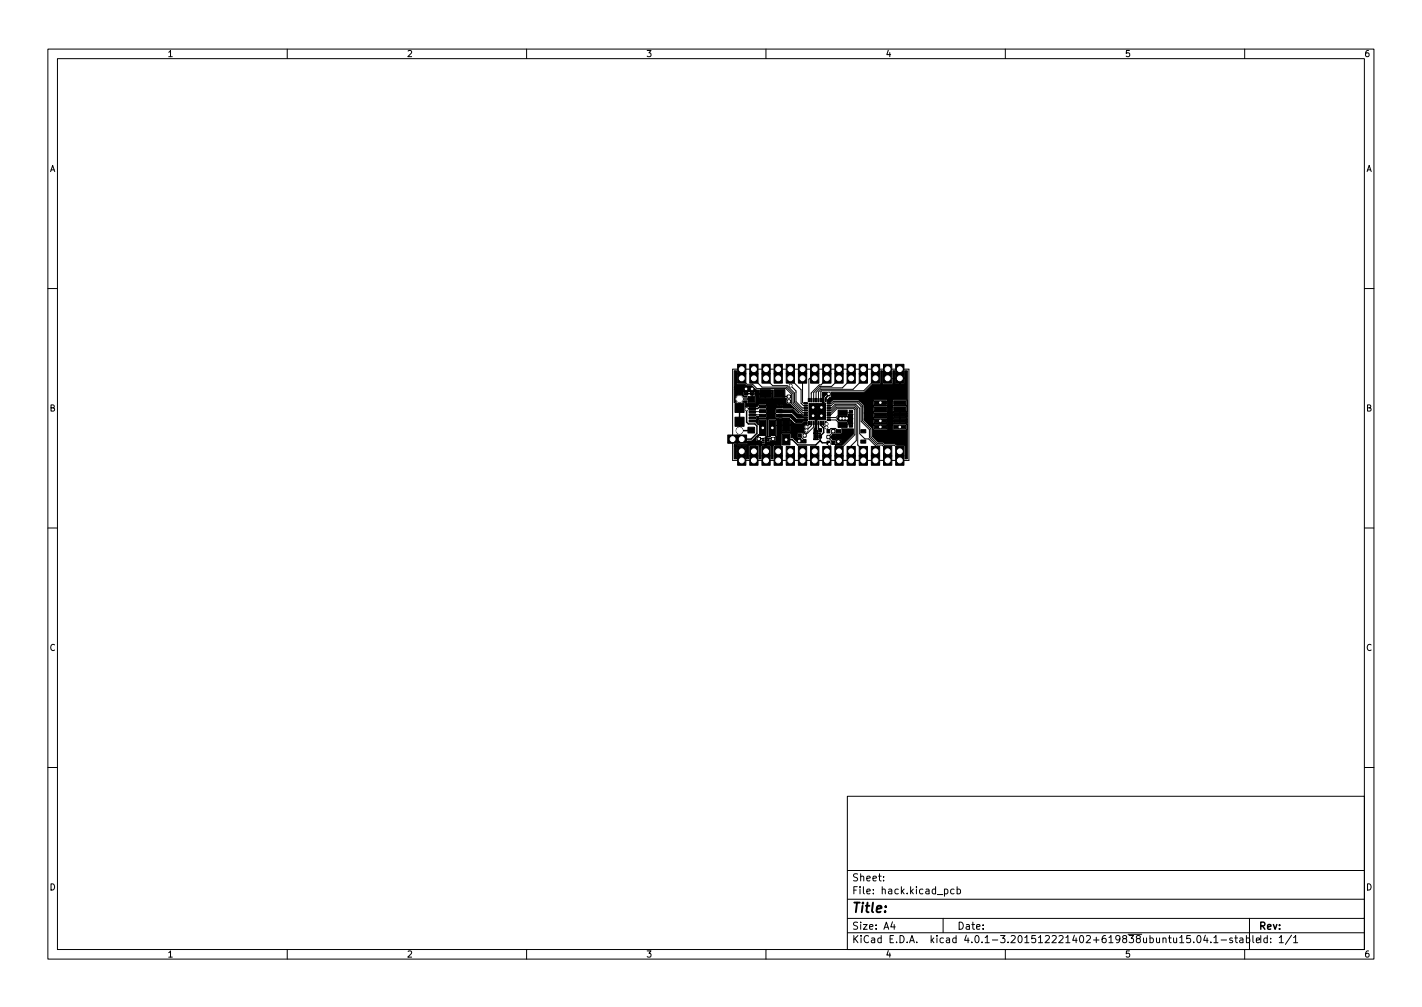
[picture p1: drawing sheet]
<svg xmlns="http://www.w3.org/2000/svg" width="297mm" height="210mm" viewBox="0 0 297 210" stroke-linecap="round" stroke-linejoin="round" font-family="sans-serif">
<defs><g id="words">
<text font-size="2.8" x="178" y="190.6">Title:</text>
<g font-size="2.1">
<text x="178" y="184">Sheet:</text>
<text x="178" y="186.7">File: hack.kicad_pcb</text>
<text x="178" y="196.9">KiCad E.D.A. kicad 4.0.1-3.201512221402+619838ubuntu15.04.1-stable</text>
<text x="178" y="194.1">Size: A4</text>
<text x="200" y="194.1">Date:</text>
<text x="263" y="194.1">Rev:</text>
<text x="263" y="196.9">Id: 1/1</text>
</g>
<g font-size="1.8">
<text x="35" y="11.9">1</text>
<text x="85" y="11.9">2</text>
<text x="135" y="11.9">3</text>
<text x="185" y="11.9">4</text>
<text x="235" y="11.9">5</text>
<text x="285" y="11.9">6</text>
<text x="10.3" y="35.9">A</text>
<text x="285.3" y="35.9">A</text>
<text x="10.3" y="85.9">B</text>
<text x="285.3" y="85.9">B</text>
<text x="10.3" y="135.9">C</text>
<text x="285.3" y="135.9">C</text>
<text x="10.3" y="185.9">D</text>
<text x="285.3" y="185.9">D</text>
<text x="35" y="199.9">1</text>
<text x="85" y="199.9">2</text>
<text x="135" y="199.9">3</text>
<text x="185" y="199.9">4</text>
<text x="235" y="199.9">5</text>
<text x="285" y="199.9">6</text>
</g>
</g></defs>
<g fill="none" stroke="#000" stroke-width=".21">
<path d="M10 10.2h277v190.1h-277zM12 12.2h273v186.1h-273zM60 10.2v2M110 10.2v2M160 10.2v2M210 10.2v2M260 10.2v2M10 60.2h2M153 77.1h36.9v19h-36.9zM154.9 77.1v2l1.1 1.1h1.2l.9 .9h6.1l1.2 1.2v1.9l2.4 2.5h.5M157.5 77.1v2l1.7 1.7h5.1l1.4 1.4v1.9l2 2.1h.6M160 77.1v2l1.4 1.4h3l1.6 1.6v1.9l1.7 1.7h.6"/>
<path d="M162.6 77.1v1.9M165.1 77.1v2l2.2 2.3v2.8l.5 .5h.5M167.6 77.1v6.9l.2 .2h.5M170.2 77.1v1.9h-1l-.2 .2v4.3M172.7 77.1v2l-1.2 1.3h-.4l-1.6 1.6v1.5M175.3 77.1v2l-1.6 1.6h-2.4l-1.3 1.3v1.5M177.8 77.1v2l-1.8 1.9h-4.6l-.9 .9v1.6M180.3 77.1v2l-2.1 2.2h-6.7l-.5 .5v1.7M182.9 77.1v2l-2.5 2.5h-8.8l-.1 .2v1.7M285 60.2h2M157.2 86.6h1.9l.2 .2M159.3 85.8l-.1 .2h-2"/>
<path d="M162.6 94.2v1.9M165.2 80.5l1.1 1.1v2.3l1.3 1.3h.7M165.2 94.1l-.1 .1v1.9M167.1 90.9l1 1.2M167.6 94.2v1.9M169 88.3v.3l-.5 .5M169.5 88.3v.6l-1 1M170 88.3v.9l-1.9 1.7M170.2 94.2v1.9M172 88.3v.5l.5 .5h.1M172.5 88.3h.1M172.5 88.3l.2 .2"/>
<path d="M172.7 94.2v1.9M173 90h.1M173 90l.6-.5h.9l.6 .5M173.1 87.7h1.5l1 1h1.9l.2 .2M173.1 86.2h.4l1.2-1.2h3.8l.4 .4v6.6l-1.1 1.1v3M173.1 84.7h.5l.6-.6h4.9l.8 .8v3.1l1.7 1.7v1.7l1.6 1.5h1.1l1.1 1.2v2M173.1 86.7h.4l1.3-1.4h3.6l.2 .2v5.3l-3.3 3.3v2M173.1 85.7h.5l1-1h4l.6 .6v7.6l1.1 1.2v2M173.1 84.2h.6l.4-.4h5.2l.9 .9v3.2l1.7 1.7v1.6l1.4 1.4h1.1l.4 .4h2.1l1.1 1.1v2M173.1 85.2h.6l.7-.8h4.4l.8 .9v5.3l1.1 1h.8l1.4 1.5v3M174 90l-1 1.2v.2l1 1.1M177.7 86l-.2 .2h-1.9l-1 1h-1.5"/>
<path d="M10 110.2h2M285 110.2h2M10 160.2h2M177 166.3h108v32h-108zM285 160.2h2M60 198.3v2M110 198.3v2M160 198.3v2M177 194.8h108M177 191.8h108M177 187.8h108M177 181.8h108"/>
<path d="M184.6 183.8v.1M184.6 183v.1M186.4 192.5l-.3 1h.9M186.8 193v1M197 191.8v3M197.3 185.7l.4-.1 .3 .3-.1 .7h-.6M199.3 185.7l-.4-.1-.3 .3 .1 .7h.6M199.9 185.7l.5-.1 .2 .3-.1 .7h-.6M199.9 185.1v1.5M210 198.3v2M246.4 195.8l.5-.5v1.5M246.4 196.8h.9"/>
<path d="M248.6 195.3h-.7v.7l.2-.1 .5 .1 .1 .2-.1 .5-.2 .1-.5-.1M249.4 196.7v.1M250.2 195.4l.2-.1a.8 .8 0 0 1 .5 .8 .8 .8 0 0 1-.5 .7 1 1 0 0 1-.2-1.4zM251.8 195.3l-.4 1h1M252.1 195.8v1M252.9 196.7v.1M253.6 195.8l.4-.5v1.5M253.6 196.8h.8M255.1 196.3h1.1M257.4 195.9l-.3-.1-.2 .2v.3l.5 .1v.4h-.5M257.9 195.8h.6M258.1 195.3v1.3l.4 .2"/>
<path d="M259 195.9h.6v.9M259.6 196.2l-.5 .1-.2 .2 .2 .3h.5M260 198.3v2M260.4 195.9l.4-.1 .3 .3-.2 .7h-.5M260.4 195.3v1.5M261 191.8v6.5M261.7 195.3v1.3l.2 .2M262.4 196.3l.7-.1v-.3l-.5-.1-.2 .2 .1 .8h.6M269.8 195.3l-1.3 1.9M270.2 195.8l.4-.5v1.5M270.2 196.8h.9"/>
</g>
<g fill="#000" stroke="#000" stroke-width=".21">
<path d="M154.1 78h1.7v2h-1.7zM154.1 76.1h1.7v2h-1.7zM156.6 78h1.7v2h-1.7zM156.6 76.1h1.7v2h-1.7zM159.2 78h1.7v2h-1.7zM159.2 76.1h1.7v2h-1.7zM161.7 78h1.7v2h-1.7zM161.7 76.1h1.7v2h-1.7zM164.2 78h1.8v2h-1.8zM164.2 76.1h1.8v2h-1.8zM166.8 78h1.7v2h-1.7zM166.8 76.1h1.7v2h-1.7z"/>
<path d="M169.3 78h1.7v2h-1.7zM169.3 76.1h1.7v2h-1.7zM171.9 78h1.7v2h-1.7zM171.9 76.1h1.7v2h-1.7zM174.4 78h1.7v2h-1.7zM174.4 76.1h1.7v2h-1.7zM176.9 78h1.8v2h-1.8zM176.9 76.1h1.8v2h-1.8zM179.5 78h1.7v2h-1.7zM179.5 76.1h1.7v2h-1.7zM182 78h1.7v2h-1.7zM182 76.1h1.7v2h-1.7z"/>
<path d="M184.6 78h1.7v2h-1.7zM184.6 76.1h1.7v2h-1.7zM187.1 78h1.7v2h-1.7zM187.1 76.1h1.7v2h-1.7zM153.5 87.1h1.9v1.9h-1.9zM153.5 84.2h1.9v1.9h-1.9zM153.4 77.4h.4v2.6l.2 .2h1.6l.3 .3h1.2l.2 .2-.2 .1v.4l.5-.1 .4 .3h.6v.7h2.5v-.7h.4l.1 1.7 2.6 .1 .1 1.1h.8l1.8 2-1.1-1-2.2-.1-.1-.3h-1.5l.1 .4-.2 .2 .1 1.8 .8 .1h2.1l.1 .1-.8 .1v1.2l1-.1v-1l.6 .6 .5 .2h1.2l.6-.5h.5v.6a.61 .61 0 0 0-.6 .3 .61 .61 0 0 0 0 .7l-.1 .4 .3 .3-.6 .2-.8-.2-.3 .3 .1 .8 .7 .2-.2 .1v.4h.4v-.2l.1 .6-.1-.3h-.8l-.1 .2-.6-.6h.6l.1 .3h.4l-.1-.5-1 .2-.3-.4h-.5v-.7l-.1-.2h-1.9v2.5h-1.2l-.1-.3h-.4v3.1h-.4v-2.7l.4-.1v-.3h-.5v.3h-2l-.1 2.8h-.3l-.1-2.8 .4 .1 .1-.4h-1v.3h-1.5l-.1 2.8h-.4l-.1-1.5h-.9v1.5l-.1-1.5h-.9l-.1 1.5h-.5v-2.6h.5l.1 1h.9v-1.1l.1 1.1h1l-.1-1.1-2.5 .1v-.4h2.6l.2-.2v-.3h1.8v.3h.5v-.4v.4h.5l-.1-.4-2.7 .1v-.2l1-.1 1.2-1.3 .1 .4-.6 .1v.7l.2 .2h.9l.1 .6h.6l.1 .2h.1v-.9l.1 .9 .5-.3v-.2v.2h.2l.1-.2h-.4l.4-.1h.2v.3h.5v-.4v.4h.4v-.4l-1.1 .1 .1-.3 .2 .2h.7l.2-.2v-.8l.3-.3v-2h1v1l.1 .1h.8v-1.2v1.2h.8l.2-.1-.1-1.1-2.8 .1v-1.2h1v1l.9 .1-.1-1.3-1.8 .2-.3-.2h-1.4l-.2 .2v3.2l.1 .3h.5l-.7 .1-.1-3.7-1.6-.1-.2 .2v1l-.5-.5v-.3h-.8l.9-.1v-.9h.4v.3l.3 .1h1.4v-2.7h1.9v.3h.8v-.4v.4h.7v-.4l-3.4 .1-.2-.2h-1.2l-.6 .5h-1.6l-.8 .1-.1-.9-.5-.1 .2-.3h.7v.4l.2 .1h1.6l.1-1.4-.2-.2v-.4h.9l.1 .9h1.1v-.9l.1 .9h1.1l.1-.9h-3.4l-.1-.5h-.8l-.4 .1-.2-.1h-.7l-.2 .1v.8l.7 .1v.2h-.7a.93 .93 0 0 0-1.4-.4 .93 .93 0 0 0-.1 1.5h-.4v-2.7h1.9l.2 .3h.3v-.4l.1 .4h.4v-.3h.3l.1 .3h.3l.1-.4v.4h.4l.1-.3h-4.2v-.4h1.9l.1 .3h.4v-.4l.1 .4h.4v-.3h.3v.3h.5l-.1-.5-.4 .2-.4-.2-2.8 .2zM152 90.8h2.1v1.8h-2.1zM154.1 95.1h1.7v2h-1.7zM154.1 93.2h1.7v2h-1.7zM155.5 80.9h.7v.6h-.7zM155.5 81.9h.7v.6h-.7z"/>
<path d="M153.9 90.8h2.1v1.8h-2.1zM156.2 89.2h1.4v1.2h-1.4zM156.2 82.8h1.4v1.2h-1.4zM156.5 85.1h1.3v.4h-1.3zM156.5 85.8h1.3v.4h-1.3zM156.5 86.4h1.3v.4h-1.3zM156.5 87.1h1.3v.4h-1.3zM156.5 87.7h1.3v.4h-1.3zM156.6 95.1h1.7v2h-1.7zM156.6 93.2h1.7v2h-1.7zM156.8 80.9h.7v.6h-.7zM156.8 81.9h.7v.6h-.7z"/>
<path d="M158.1 91.3h.7v.6h-.7zM158.1 92.3h.7v.6h-.7zM158.6 87.7h1.4v3.2h-1.4zM158.7 86.5h1.2v.6h-1.2zM158.7 85.5h1.2v.6h-1.2zM158.7 84.6h1.2v.6h-1.2zM158.8 81.4h2.2v1.6h-2.2zM159.2 95.1h1.7v2h-1.7zM159.2 93.2h1.7v2h-1.7zM159.3 91.5h.3v.2h-.3zM159.3 91.9h.3v.2h-.3zM159.3 92.3h.3v.2h-.3z"/>
<path d="M159.8 91.3h.3v1.5h-.3zM160.6 87.7h1.4v3.2h-1.4zM160.3 92.3h.4v.2h-.4zM160.3 91.9h.4v.2h-.4zM160.3 91.5h.4v.2h-.4zM161.1 91.3h.7v.6h-.7zM161.1 92.3h.7v.6h-.7zM161.7 95.1h1.7v2h-1.7zM161.7 93.2h1.7v2h-1.7zM161.8 81.4h2.2v1.6h-2.2zM162.2 84.6h1.2v.6h-1.2zM162.2 85.5h1.2v.6h-1.2z"/>
<path d="M162.2 86.5h1.2v.6h-1.2zM163.4 90.7h1.6v2.2h-1.6zM163.4 87.7h1.6v2.2h-1.6zM164.2 95.1h1.8v2h-1.8zM164.2 93.2h1.8v2h-1.8zM164.4 83.5h.7v.6h-.7zM164.4 82.5h.7v.6h-.7zM166.8 95.1h1.7v2h-1.7zM166.8 93.2h1.7v2h-1.7zM166.8 90.6h.6v.7h-.6zM166.8 91.8h.6v.7h-.6zM166.6 86.5h.7l.6 .6h.7v.2h-2z"/>
<path d="M167.8 90.6h.6v.7h-.6zM167.8 91.8h.6v.7h-.6zM166.3 87.6h2.3v.2h-.6l-.5 .4h-1.2zM168 84.1h.7v.2h-.7zM168 84.6h.7v.2h-.7zM168 85.1h.7v.2h-.7zM168 85.6h.7v.2h-.7zM168 86.1h.7v.2h-.7zM168 86.6h.7v.2h-.7zM168 87.1h.7v.2h-.7zM168 87.6h.7v.2h-.7zM168.8 83.2h.3v.7h-.3z"/>
<path d="M168.8 88h.3v.7h-.3zM169.3 95.1h1.7v2h-1.7zM169.3 93.2h1.7v2h-1.7zM169.3 83.2h.3v.7h-.3zM169.3 88h.3v.7h-.3zM169.8 83.2h.3v.7h-.3zM169.8 88h.3v.7h-.3zM169.8 85h1.8v1.8h-1.8v-1.7l.1 1.7h1.7v-1.7zM170.3 83.2h.3v.7h-.3zM170.3 88h.3v.7h-.3zM170 90.8h.6v.7h-.6zM170 89.5h.6v.7h-.6z"/>
<path d="M170.2 87.8h.5l-.2 .1 .1 1.4-.3 .1v.4l.5 .1 .1 .5h.5l-.6 .3v.8l.1 .3h-1v-.2h.4v-.5l.1 .5 .4-.1-.1-.4h-.4v-.4v.4h.5l-.1-.4-.8-.1v-.3h.4v-.4l.1 .4 .4-.1-.1-.3h-.4l-.1-.6 .1-.4 .1-.1v-.9zM169 84.2h1.7v1.7h-1.7zM169 85.9h1.7v1.8h-1.7zM170.8 83.2h.3v.7h-.3zM170.8 88h.3v.7h-.3zM171.3 83.2h.3v.7h-.3zM171.3 88h.3v.7h-.3zM171 90.8h.6v.7h-.6zM171 89.5h.6v.7h-.6zM171.8 83.2h.3v.7h-.3zM171.8 88h.3v.7h-.3zM171.9 95.1h1.7v2h-1.7z"/>
<path d="M171.9 93.2h1.7v2h-1.7zM172.3 83.2h.3v.7h-.3zM172.3 88h.3v.7h-.3zM171.8 81.9h.6v.7h-.6zM170.7 84.2h1.7v1.7h-1.7zM170.7 85.9h1.7v1.8h-1.7zM172.1 82.2l.4 .1 .1-.4-.1 .6v-.2h-.4v.5h.2l-.3 .3v.9l.2 .1h-.5l.2-.1-.1-1.2h.3zM172.7 90.9h.6v.7h-.6zM172.7 89.7h.6v.7h-.6zM172.7 92.1h.6v.7h-.6zM172.8 81.9h.6v.7h-.6zM172.8 87.6h.7v.2h-.7z"/>
<path d="M172.8 87.1h.7v.2h-.7zM172.8 86.6h.7v.2h-.7zM172.8 86.1h.7v.2h-.7zM172.8 85.6h.7v.2h-.7zM172.8 85.1h.7v.2h-.7zM172.8 84.6h.7v.2h-.7zM172.8 84.1h.7v.2h-.7zM173.7 90.9h.6v.7h-.6zM173.7 89.7h.6v.7h-.6zM173.7 92.1h.6v.7h-.6zM174.4 95.1h1.7v2h-1.7zM174.4 93.2h1.7v2h-1.7z"/>
<path d="M174.6 91.9h1.1v.6h-1.1zM174.6 89.7h1.1v.7h-1.1zM176.9 95.1h1.8v2h-1.8zM176.9 93.2h1.8v2h-1.8zM175.1 88.1h1.9v1.1h-1.9zM175.1 85.6h1.9v1.1h-1.9zM174.8 87.4l.4-.4h2l.1 .4h.4v-.4h-2.5h1.9l.1-.3 .1 .3h.4v-.5l-.5 .2v-.2h1l-.4 .1v.8h.4l-.4 .1v.8l.4 .1h-1l-.1-.5h.1l.1 .4h.4v-.4h-2.4l-.4-.3h2.3l.1 .3h.4v-.5l-.5 .2h-2.3zM177.4 85.7h.7v.6h-.7zM177.4 86.7h.7v.6h-.7zM177.4 88.6h.7v.6h-.7zM177.4 87.6h.7v.6h-.7zM173.6 91.1v.1h.4l.1-.4v.4h.4v-.4l-.6-.1 .1-.1 1.8-.1v-1h2.5v1.1l-2.4 2.4h-1.4l.1-.3 .5-.1v-.4l.1 .5h.5l.1-.5h-.7v-.4l.1 .4h.6v-.4l-1.2-.1-.1 .2h-.6l-.1-.2h.2v-.4l.1 .4h.4v-.4h-.9v.2z"/>
<path d="M179.5 95.1h1.7v2h-1.7zM179.5 93.2h1.7v2h-1.7zM179.8 91.9h1.1v.6h-1.1zM179.8 89.7h1.1v.7h-1.1zM182 95.1h1.7v2h-1.7zM182 93.2h1.7v2h-1.7zM173.7 81.9h6.8l1.7-1.7h1.7l.1-2.8h.3v2.6l.2 .2h1.9l.1-.2v-.9h.4l.1 1 .9 .1v-1.2l.1 1.1 .9 .1 .1-.2-.1-1-2.4 .1v-1.7h.4l.1 1.6h.9v-1.6l.1 1.6h.9l.1-1.6h.5v18.4h-.4l-.1-2.8h-1.7l-.4-.3h-2l-.4-.4h-1.1l-1.2-1.2v-1.6l-.7-.7h.9v.8l.2 .2 2.7-.1 .1-.2v-.7h1.1v.7l.1 .2 2.6 .1 .3-.3-.1-.9-2.7-.1-.2 .3h-1.1l-.2-.3h-2.6l-.2 .3h-.9l-1-1.1v-.2h1.9v.8l.2 .2h2.7l.1-.6h1.1l.2 .5h1.2v-.5l.1 .5h1.3v-.5h-3.9v-.4h1.1l.1 .4h1.3l.1-.5v.5h1.3v-.5l-3.9 .1-.2-.2h-2.6l-.2 .2h-1.9v-1.3h1.9v.9l.2 .1h2.7l.1-.5h1.1l.2 .4h1.2v-.5l.1 .5h1.3l.1-.1-.1-.4-3.9 .1v-.5h1.1l.1 .4h1.3v-.5l.1 .5h1.3v-.5l-3.9 .1-.2-.2h-2.6l-.2 .2h-1.9v-1.2h1.9v.8l.2 .1h2.7l.1-.2v-.7h1.1v.7l.1 .2h2.6l.3-.2-.1-.9-2.7-.1-.2 .3h-1.1l-.2-.3h-2.6l-.2 .3h-1.9l-.1-.5-.8-.8h2.8v.8l.2 .2h2.7l.1-.3v-.7h1.1v.7l.1 .3h2.6l.3-.3-.1-.9h-2.7l-.2 .2h-1.1l-.2-.2h-2.6l-.2 .2h-2.8l-.3-.2h-5.2l-.5 .4-.7-.1v-.3l.5-.6h.3zM184.6 95.1h1.7v2h-1.7zM184.6 93.2h1.7v2h-1.7zM182.6 88.8h2.6v.7h-2.6zM182.6 87.5h2.6v.8h-2.6zM182.6 85h2.6v.7h-2.6z"/>
<path d="M182.6 86.2h2.6v.8h-2.6zM182.6 83.7h2.6v.7h-2.6zM187.1 95.1h1.7v2h-1.7zM187.1 93.2h1.7v2h-1.7zM186.7 88.8h2.5v.7h-2.5zM186.7 87.5h2.5v.8h-2.5zM186.7 86.2h2.5v.8h-2.5zM186.7 85h2.5v.7h-2.5zM186.7 83.7h2.5v.7h-2.5z"/>
<circle cx="154.5" cy="89.9" r=".7"/>
<circle cx="154.5" cy="83.3" r=".7"/>
<circle cx="155.8" cy="81.2" r=".29"/>
<circle cx="156" cy="85.4" r=".29"/>
<circle cx="157.1" cy="81.2" r=".29"/>
<circle cx="158.5" cy="91.6" r=".29"/>
<circle cx="159.3" cy="89.3" r=".29"/>
<circle cx="161.3" cy="89.3" r=".29"/>
<circle cx="161.5" cy="91.6" r=".29"/>
<circle cx="164.2" cy="91.8" r=".29"/>
<circle cx="164.8" cy="82.8" r=".29"/>
<circle cx="164.8" cy="83.8" r=".29"/>
<circle cx="165.2" cy="80.5" r=".29"/>
<circle cx="166.9" cy="92.1" r=".29"/>
<circle cx="168.1" cy="90.9" r=".29"/>
<circle cx="168.5" cy="89.9" r=".29"/>
<circle cx="168.5" cy="89.1" r=".29"/>
<circle cx="169.9" cy="85.1" r=".29"/>
<circle cx="169.9" cy="86.8" r=".29"/>
<circle cx="171.6" cy="85.1" r=".29"/>
<circle cx="171.6" cy="86.8" r=".29"/>
<circle cx="172.6" cy="89.3" r=".29"/>
<circle cx="172.7" cy="88.5" r=".29"/>
<circle cx="173" cy="91.2" r=".29"/>
<circle cx="173.1" cy="82.2" r=".29"/>
<circle cx="173.2" cy="92.8" r=".29"/>
<circle cx="174" cy="90" r=".29"/>
<circle cx="175.1" cy="92.2" r=".29"/>
<circle cx="175.6" cy="87.4" r=".29"/>
<circle cx="176.2" cy="87.4" r=".29"/>
<circle cx="176.8" cy="87.4" r=".29"/>
<circle cx="183.9" cy="87.9" r=".29"/>
<circle cx="183.9" cy="89.1" r=".29"/>
<circle cx="183.9" cy="84.1" r=".29"/>
<circle cx="188" cy="89.1" r=".29"/>
</g>
<g fill="none" stroke="#000" stroke-width=".3">
<path d="M185.4 77.1v1.9M188 77.1v1.9M154.2 83.1l.3 .3M154.5 89.8h.1M154.9 94.2v1.9M155.8 82.2h1.3v1l-.2 .2-2.4-.1v6.6l2.4-.1M157.5 94.2v1.9M157.5 96.6v.2M159.3 84.9h-.6l-.4 .4h-2.2l-.1 .1v2.7l.3 .4h1.4l.4 .4v1.6l-1.2 1.2h-3.9M159.4 91.6h-.9M160 92.4h1.3l.2 .2M160 94.2v1.9"/>
<path d="M160.3 91.1l-.3 .2v1.3M161.4 91.6h-.9v.3M162.9 82.2l.6 .6h1.3M164.2 91.8h1.3l1.1 1.1h3.8l.9-.9M166.9 92.1h.2M170.5 87.4l-.2 3.7M171 88.3v1.2l.3 .3M171.3 92l.5 .5h1.2l.2 .3M171.5 88.3v.5l.6 .6v.9l-.8 .8v.9M171.9 89.3h.1M172.1 82.3l-.1 .1v2.3l-.4 .4M172.5 83.1h.1"/>
<path d="M172.5 83.1v.4M172.8 82.8h.1M173.1 82.3v.2l-.6 .6M175.6 87.4h.6M177.7 87h-.4l-.5 .4"/>
</g>
<path d="M162.8 85.8h2.8l1.1 1.1h.3M162.8 86.8h2.4l1.1 1.1" fill="none" stroke="#000" stroke-width=".8"/>
<circle cx="167" cy="86.9" r=".4" fill="#000"/>
<g fill="#fff" stroke="#fff" stroke-width=".21">
<circle cx="166.9" cy="92.1" r=".17"/>
<circle cx="157.1" cy="81.2" r=".17"/>
<circle cx="155.8" cy="81.2" r=".17"/>
<circle cx="175.1" cy="92.2" r=".17"/>
<circle cx="175.6" cy="87.4" r=".17"/>
<circle cx="176.2" cy="87.4" r=".17"/>
<circle cx="176.8" cy="87.4" r=".17"/>
<circle cx="171.6" cy="86.8" r=".17"/>
<circle cx="171.6" cy="85.1" r=".17"/>
<circle cx="169.9" cy="85.1" r=".17"/>
<circle cx="169.9" cy="86.8" r=".17"/>
<circle cx="183.9" cy="84.1" r=".17"/>
<circle cx="174" cy="90" r=".17"/>
<circle cx="173" cy="91.2" r=".17"/>
<circle cx="168.5" cy="89.9" r=".17"/>
<circle cx="183.9" cy="87.9" r=".17"/>
<circle cx="172.6" cy="89.3" r=".17"/>
<circle cx="183.9" cy="89.1" r=".17"/>
<circle cx="172.7" cy="88.5" r=".17"/>
<circle cx="188" cy="89.1" r=".17"/>
<circle cx="173.2" cy="92.8" r=".17"/>
<circle cx="161.3" cy="89.3" r=".17"/>
<circle cx="164.2" cy="91.8" r=".17"/>
<circle cx="173.1" cy="82.2" r=".17"/>
<circle cx="164.8" cy="82.8" r=".17"/>
<circle cx="161.5" cy="91.6" r=".17"/>
<circle cx="164.8" cy="83.8" r=".17"/>
<circle cx="159.3" cy="89.3" r=".17"/>
<circle cx="156" cy="85.4" r=".17"/>
<circle cx="158.5" cy="91.6" r=".17"/>
<circle cx="168.1" cy="90.9" r=".17"/>
<circle cx="165.2" cy="80.5" r=".17"/>
<circle cx="168.5" cy="89.1" r=".17"/>
<circle cx="154.9" cy="91.7" r=".51"/>
<circle cx="153" cy="91.7" r=".51"/>
<circle cx="154.5" cy="83.3" r=".6"/>
<circle cx="154.5" cy="89.9" r=".6"/>
<circle cx="185.4" cy="96.1" r=".51"/>
<circle cx="182.9" cy="96.1" r=".51"/>
<circle cx="180.3" cy="96.1" r=".51"/>
<circle cx="177.8" cy="96.1" r=".51"/>
<circle cx="175.3" cy="96.1" r=".51"/>
<circle cx="172.7" cy="96.1" r=".51"/>
<circle cx="170.2" cy="96.1" r=".51"/>
<circle cx="167.6" cy="96.1" r=".51"/>
<circle cx="165.1" cy="96.1" r=".51"/>
<circle cx="162.6" cy="96.1" r=".51"/>
<circle cx="160" cy="96.1" r=".51"/>
<circle cx="157.5" cy="96.1" r=".51"/>
<circle cx="154.9" cy="96.1" r=".51"/>
<circle cx="154.9" cy="94.2" r=".51"/>
<circle cx="157.5" cy="94.2" r=".51"/>
<circle cx="160" cy="94.2" r=".51"/>
<circle cx="162.6" cy="94.2" r=".51"/>
<circle cx="165.1" cy="94.2" r=".51"/>
<circle cx="167.6" cy="94.2" r=".51"/>
<circle cx="170.2" cy="94.2" r=".51"/>
<circle cx="172.7" cy="94.2" r=".51"/>
<circle cx="175.3" cy="94.2" r=".51"/>
<circle cx="177.8" cy="94.2" r=".51"/>
<circle cx="180.3" cy="94.2" r=".51"/>
<circle cx="182.9" cy="94.2" r=".51"/>
<circle cx="185.4" cy="94.2" r=".51"/>
<circle cx="188" cy="96.1" r=".51"/>
<circle cx="188" cy="94.2" r=".51"/>
<circle cx="185.4" cy="79" r=".51"/>
<circle cx="182.9" cy="79" r=".51"/>
<circle cx="180.3" cy="79" r=".51"/>
<circle cx="177.8" cy="79" r=".51"/>
<circle cx="175.3" cy="79" r=".51"/>
<circle cx="172.7" cy="79" r=".51"/>
<circle cx="170.2" cy="79" r=".51"/>
<circle cx="167.6" cy="79" r=".51"/>
<circle cx="165.1" cy="79" r=".51"/>
<circle cx="162.6" cy="79" r=".51"/>
<circle cx="160" cy="79" r=".51"/>
<circle cx="157.5" cy="79" r=".51"/>
<circle cx="154.9" cy="79" r=".51"/>
<circle cx="154.9" cy="77.1" r=".51"/>
<circle cx="157.5" cy="77.1" r=".51"/>
<circle cx="160" cy="77.1" r=".51"/>
<circle cx="162.6" cy="77.1" r=".51"/>
<circle cx="165.1" cy="77.1" r=".51"/>
<circle cx="167.6" cy="77.1" r=".51"/>
<circle cx="170.2" cy="77.1" r=".51"/>
<circle cx="172.7" cy="77.1" r=".51"/>
<circle cx="175.3" cy="77.1" r=".51"/>
<circle cx="177.8" cy="77.1" r=".51"/>
<circle cx="180.3" cy="77.1" r=".51"/>
<circle cx="182.9" cy="77.1" r=".51"/>
<circle cx="185.4" cy="77.1" r=".51"/>
<circle cx="188" cy="79" r=".51"/>
<circle cx="188" cy="77.1" r=".51"/>
</g>
<use href="#words"/>
</svg>
